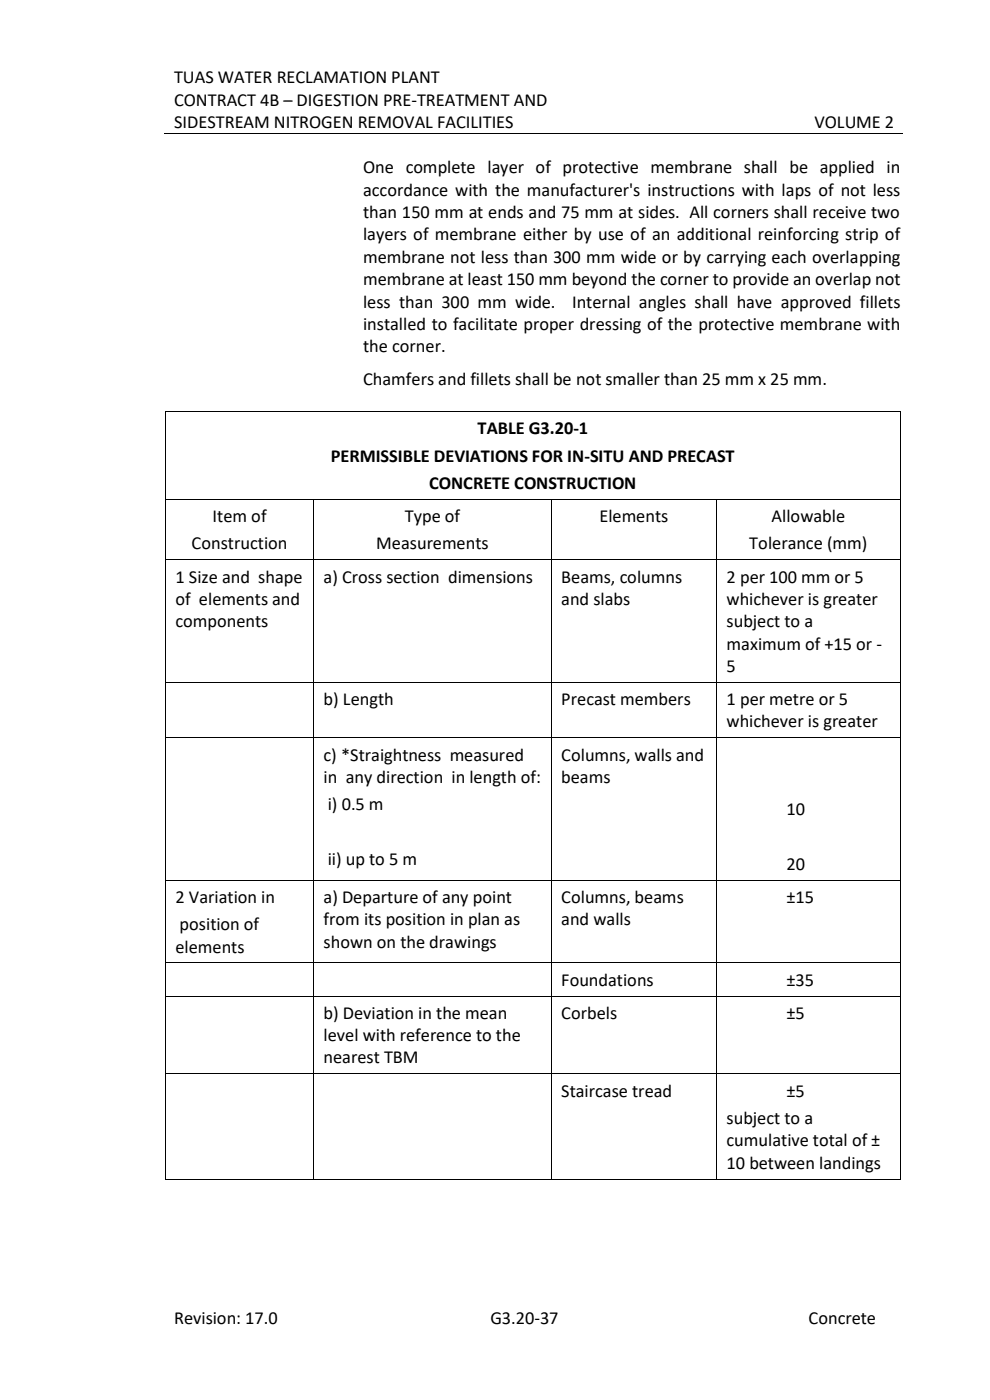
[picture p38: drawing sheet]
<svg xmlns="http://www.w3.org/2000/svg" width="210mm" height="297mm" viewBox="0 0 210 297" stroke-linecap="round" stroke-linejoin="round" font-family="sans-serif">
<defs><g id="words">
<g font-size="3.9">
<text x="36.9" y="17.7">TUAS WATER RECLAMATION PLANT</text>
<text x="36.9" y="22.4">CONTRACT 4B – DIGESTION PRE-TREATMENT AND</text>
<text x="36.9" y="27.2">SIDESTREAM NITROGEN REMOVAL FACILITIES</text>
<text x="172.8" y="27.2">VOLUME 2</text>
<text x="77" y="36.8">One complete layer of protective membrane shall be applied in</text>
<text x="77" y="41.5">accordance with the manufacturer's instructions with laps of not less</text>
<text x="77" y="46.3">than 150 mm at ends and 75 mm at sides. All corners shall receive two</text>
<text x="77" y="51">layers of membrane either by use of an additional reinforcing strip of</text>
<text x="77" y="55.8">membrane not less than 300 mm wide or by carrying each overlapping</text>
<text x="77" y="60.5">membrane at least 150 mm beyond the corner to provide an overlap not</text>
<text x="77" y="65.2">less than 300 mm wide.</text>
<text x="121.4" y="65.2">Internal angles shall have approved fillets</text>
<text x="77" y="70">installed to facilitate proper dressing of the protective membrane with</text>
<text x="77" y="74.7">the corner.</text>
<text x="77" y="81.6">Chamfers and fillets shall be not smaller than 25 mm x 25 mm.</text>
<text x="101.3" y="92.2">TABLE G3.20-1</text>
<text x="70.2" y="97.9">PERMISSIBLE DEVIATIONS FOR IN-SITU AND PRECAST</text>
<text x="91" y="103.7">CONCRETE CONSTRUCTION</text>
<text x="45.1" y="110.8">Item of</text>
<text x="85.9" y="110.8">Type of</text>
<text x="127.2" y="110.8">Elements</text>
<text x="163.7" y="110.8">Allowable</text>
<text x="40.6" y="116.6">Construction</text>
<text x="79.8" y="116.6">Measurements</text>
<text x="159" y="116.6">Tolerance (mm)</text>
<text x="37.2" y="123.6">1 Size and shape</text>
<text x="68.6" y="123.6">a) Cross section dimensions</text>
<text x="119.1" y="123.6">Beams, columns</text>
<text x="154.1" y="123.6">2 per 100 mm or 5</text>
<text x="37.2" y="128.3">of elements and</text>
<text x="119.1" y="128.3">and slabs</text>
<text x="154.1" y="128.3">whichever is greater</text>
<text x="37.2" y="133.1">components</text>
<text x="154.1" y="133.1">subject to a</text>
<text x="154.1" y="137.8">maximum of +15 or -</text>
<text x="154.1" y="142.6">5</text>
<text x="68.6" y="149.6">b) Length</text>
<text x="119.1" y="149.6">Precast members</text>
<text x="154.1" y="149.6">1 per metre or 5</text>
<text x="154.1" y="154.3">whichever is greater</text>
<text x="68.6" y="161.3">c) *Straightness measured</text>
<text x="119.1" y="161.3">Columns, walls and</text>
<text x="68.6" y="166.1">in any direction in length of:</text>
<text x="119.1" y="166.1">beams</text>
<text x="69.5" y="171.9">i) 0.5 m</text>
<text x="166.8" y="173">10</text>
<text x="69.5" y="183.5">ii) up to 5 m</text>
<text x="166.8" y="184.6">20</text>
<text x="37.2" y="191.6">2 Variation in</text>
<text x="68.6" y="191.6">a) Departure of any point</text>
<text x="119.1" y="191.6">Columns, beams</text>
<text x="166.8" y="191.6">±15</text>
<text x="38.1" y="197.3">position of</text>
<text x="68.6" y="196.3">from its position in plan as</text>
<text x="119.1" y="196.3">and walls</text>
<text x="37.2" y="202.1">elements</text>
<text x="68.6" y="201">shown on the drawings</text>
<text x="119.1" y="209.2">Foundations</text>
<text x="166.8" y="209.2">±35</text>
<text x="68.6" y="216.2">b) Deviation in the mean</text>
<text x="68.6" y="220.9">level with reference to the</text>
<text x="119.1" y="216.2">Corbels</text>
<text x="166.8" y="216.2">±5</text>
<text x="68.6" y="225.6">nearest TBM</text>
<text x="119.1" y="232.7">Staircase tread</text>
<text x="166.8" y="232.7">±5</text>
<text x="154.1" y="238.5">subject to a</text>
<text x="154.1" y="243.2">cumulative total of ±</text>
<text x="154.1" y="247.9">10 between landings</text>
<text x="36.9" y="280.9">Revision: 17.0</text>
<text x="104" y="280.9">G3.20-37</text>
<text x="171.5" y="280.9">Concrete</text>
</g>
</g></defs>
<g fill="none" stroke="#000" stroke-width=".21">
<path d="M34.8 28.3h156.8M35.1 87.4v18.5M35.2 87.3h155.7M191 87.4v18.5M35.1 106v12.7M35.1 118.8v25.9M35.2 105.9h31.2M35.2 118.8h31.2M66.5 106v12.7M66.5 118.8v25.9M66.6 105.9h50.3M66.6 118.8h50.3"/>
<path d="M116.9 106v12.7M116.9 118.8v25.9M117 105.9h34.9M117 118.8h34.9M152 106v12.7M152 118.8v25.9M152.1 105.9h38.8M152.1 118.8h38.8M191 106v12.7M191 118.8v25.9M35.1 144.8v11.6M35.1 156.6v30.1"/>
<path d="M35.2 144.8h31.2M35.2 156.5h31.2M66.5 144.8v11.6M66.5 156.6v30.1M66.6 144.8h50.3M66.6 156.5h50.3M116.9 144.8v11.6M116.9 156.6v30.1M117 144.8h34.9M117 156.5h34.9M152 144.8v11.6M152 156.6v30.1"/>
<path d="M152.1 144.8h38.8M152.1 156.5h38.8M191 144.8v11.6M191 156.6v30.1M35.1 186.8v17.4M35.2 186.8h31.2M66.5 186.8v17.4M66.6 186.8h50.3M116.9 186.8v17.4M117 186.8h34.9M152 186.8v17.4M152.1 186.8h38.8"/>
<path d="M191 186.8v17.4M35.1 204.4v6.8M35.1 211.4v16.3M35.2 204.3h31.2M35.2 211.3h31.2M66.5 204.4v6.8M66.5 211.4v16.3M66.6 204.3h50.3M66.6 211.3h50.3M116.9 204.4v6.8M116.9 211.4v16.3M117 204.3h34.9"/>
<path d="M117 211.3h34.9M152 204.4v6.8M152 211.4v16.3M152.1 204.3h38.8M152.1 211.3h38.8M191 204.4v6.8M191 211.4v16.3M35.1 227.9v22.2M35.2 227.8h31.2M66.5 227.9v22.2M66.6 227.8h50.3M116.9 227.9v22.2"/>
<path d="M117 227.8h34.9M152 227.9v22.2M152.1 227.8h38.8M191 227.9v22.2M35.2 250.1h31.2M66.6 250.1h50.3M117 250.1h34.9M152.1 250.1h38.8"/>
</g>
<g fill="#000">
<path d="M118.9 28.2h.2v.2h-.2z" fill-rule="evenodd"/>
<path d="M35 87.2h.2v.2h-.2z" fill-rule="evenodd"/>
<path d="M35 87.2h.2v.2h-.2z" fill-rule="evenodd"/>
<path d="M190.9 87.2h.1v.2h-.1z" fill-rule="evenodd"/>
<path d="M190.9 87.2h.1v.2h-.1z" fill-rule="evenodd"/>
<path d="M35 105.9h.2v.1h-.2z" fill-rule="evenodd"/>
<path d="M35 118.7h.2v.1h-.2z" fill-rule="evenodd"/>
<path d="M66.4 105.9h.2v.1h-.2z" fill-rule="evenodd"/>
<path d="M66.4 118.7h.2v.1h-.2z" fill-rule="evenodd"/>
<path d="M116.9 105.9h.1v.1h-.1z" fill-rule="evenodd"/>
<path d="M116.9 118.7h.1v.1h-.1z" fill-rule="evenodd"/>
<path d="M151.9 105.9h.2v.1h-.2z" fill-rule="evenodd"/>
<path d="M151.9 118.7h.2v.1h-.2z" fill-rule="evenodd"/>
<path d="M190.9 105.9h.1v.1h-.1z" fill-rule="evenodd"/>
<path d="M190.9 118.7h.1v.1h-.1z" fill-rule="evenodd"/>
<path d="M35 144.7h.2v.1h-.2z" fill-rule="evenodd"/>
<path d="M35 156.4h.2v.2h-.2z" fill-rule="evenodd"/>
<path d="M66.4 144.7h.2v.1h-.2z" fill-rule="evenodd"/>
<path d="M66.4 156.4h.2v.2h-.2z" fill-rule="evenodd"/>
<path d="M116.9 144.7h.1v.1h-.1z" fill-rule="evenodd"/>
<path d="M116.9 156.4h.1v.2h-.1z" fill-rule="evenodd"/>
<path d="M151.9 144.7h.2v.1h-.2z" fill-rule="evenodd"/>
<path d="M151.9 156.4h.2v.2h-.2z" fill-rule="evenodd"/>
<path d="M190.9 144.7h.1v.1h-.1z" fill-rule="evenodd"/>
<path d="M190.9 156.4h.1v.2h-.1z" fill-rule="evenodd"/>
<path d="M35 186.7h.2v.1h-.2z" fill-rule="evenodd"/>
<path d="M66.4 186.7h.2v.1h-.2z" fill-rule="evenodd"/>
<path d="M116.9 186.7h.1v.1h-.1z" fill-rule="evenodd"/>
<path d="M151.9 186.7h.2v.1h-.2z" fill-rule="evenodd"/>
<path d="M190.9 186.7h.1v.1h-.1z" fill-rule="evenodd"/>
<path d="M35 204.2h.2v.2h-.2z" fill-rule="evenodd"/>
<path d="M35 211.2h.2v.2h-.2z" fill-rule="evenodd"/>
<path d="M66.4 204.2h.2v.2h-.2z" fill-rule="evenodd"/>
<path d="M66.4 211.2h.2v.2h-.2z" fill-rule="evenodd"/>
<path d="M116.9 204.2h.1v.2h-.1z" fill-rule="evenodd"/>
<path d="M116.9 211.2h.1v.2h-.1z" fill-rule="evenodd"/>
<path d="M151.9 204.2h.2v.2h-.2z" fill-rule="evenodd"/>
<path d="M151.9 211.2h.2v.2h-.2z" fill-rule="evenodd"/>
<path d="M190.9 204.2h.1v.2h-.1z" fill-rule="evenodd"/>
<path d="M190.9 211.2h.1v.2h-.1z" fill-rule="evenodd"/>
<path d="M35 227.7h.2v.2h-.2z" fill-rule="evenodd"/>
<path d="M66.4 227.7h.2v.2h-.2z" fill-rule="evenodd"/>
<path d="M116.9 227.7h.1v.2h-.1z" fill-rule="evenodd"/>
<path d="M151.9 227.7h.2v.2h-.2z" fill-rule="evenodd"/>
<path d="M190.9 227.7h.1v.2h-.1z" fill-rule="evenodd"/>
<path d="M35 250.1h.2v.1h-.2z" fill-rule="evenodd"/>
<path d="M35 250.1h.2v.1h-.2z" fill-rule="evenodd"/>
<path d="M66.4 250.1h.2v.1h-.2z" fill-rule="evenodd"/>
<path d="M116.9 250.1h.1v.1h-.1z" fill-rule="evenodd"/>
<path d="M151.9 250.1h.2v.1h-.2z" fill-rule="evenodd"/>
<path d="M190.9 250.1h.1v.1h-.1z" fill-rule="evenodd"/>
<path d="M190.9 250.1h.1v.1h-.1z" fill-rule="evenodd"/>
</g>
<use href="#words"/>
</svg>
